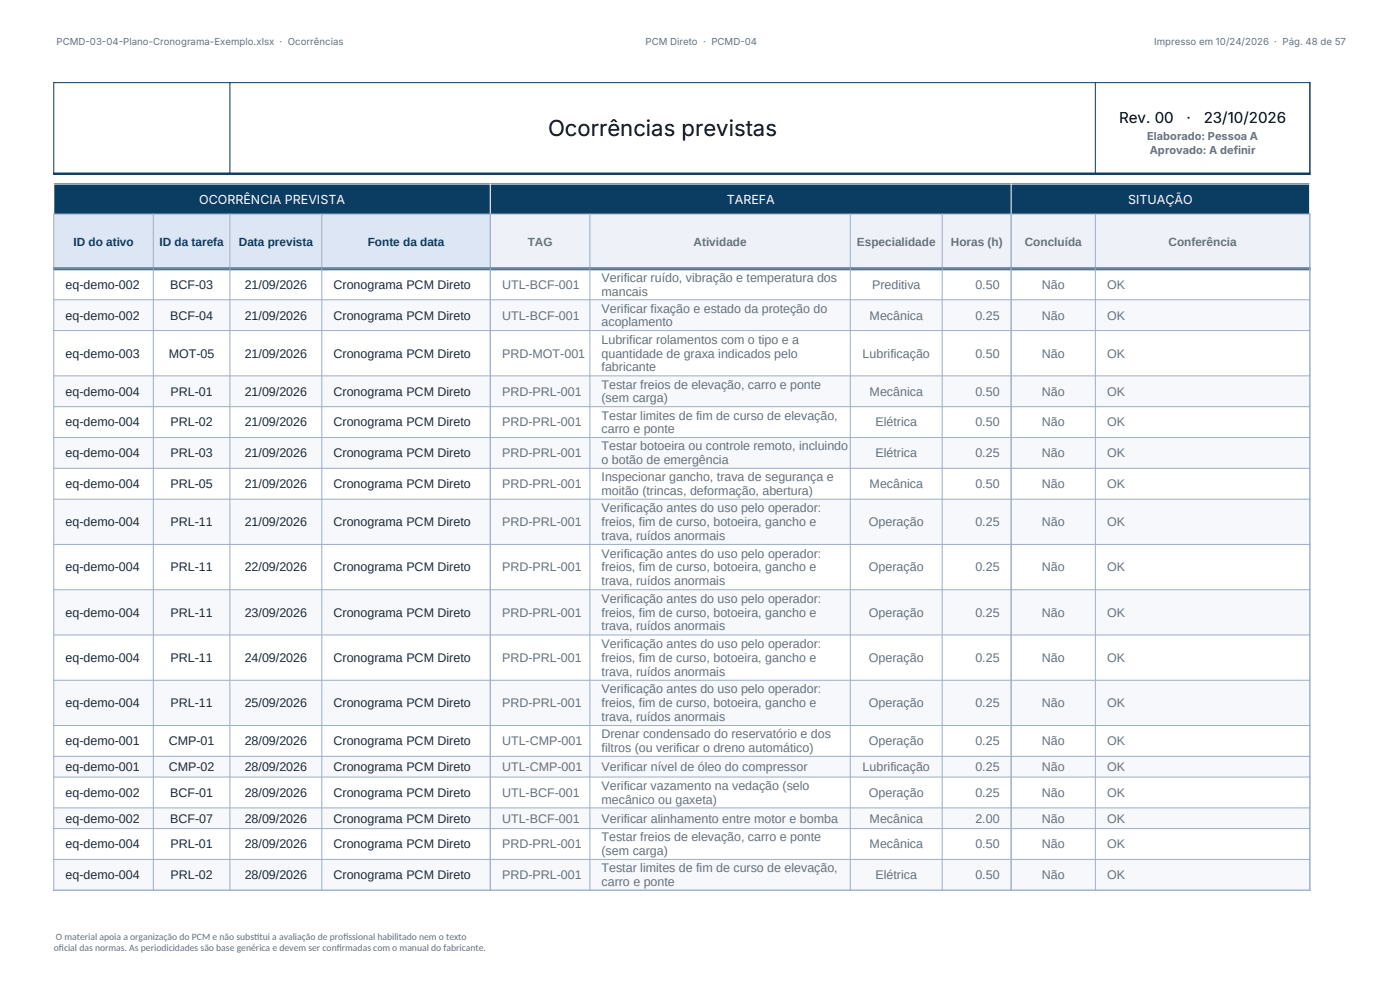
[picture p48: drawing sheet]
<svg xmlns="http://www.w3.org/2000/svg" width="297mm" height="210mm" viewBox="0 0 297 210" stroke-linecap="round" stroke-linejoin="round" font-family="sans-serif">
<defs><g id="words">
<text font-size="4.7" x="116.3" y="28.9">Ocorrências previstas</text>
<g font-size="3.2">
<text x="237.4" y="26.1">Rev. 00</text>
<text x="251.7" y="26.1">·</text>
<text x="255.4" y="26.1">23/10/2026</text>
</g>
<g font-size="2.6" fill="#fff">
<text x="42.3" y="43.2">OCORRÊNCIA PREVISTA</text>
<text x="154.2" y="43.2">TAREFA</text>
<text x="239.3" y="43.2">SITUAÇÃO</text>
</g>
<g font-size="2.6" fill="#64717d">
<text x="127.6" y="59.8">Verificar ruído, vibração e temperatura dos</text>
<text x="106.5" y="61.2">UTL-BCF-001</text>
<text x="127.6" y="62.7">mancais</text>
<text x="185" y="61.2">Preditiva</text>
<text x="206.9" y="61.2">0.50</text>
<text x="221" y="61.2">Não</text>
<text x="234.9" y="61.2">OK</text>
<text x="106.5" y="67.8">UTL-BCF-001</text>
<text x="127.6" y="66.3">Verificar fixação e estado da proteção do</text>
<text x="127.6" y="69.2">acoplamento</text>
<text x="184.5" y="67.8">Mecânica</text>
<text x="206.9" y="67.8">0.25</text>
<text x="221" y="67.8">Não</text>
<text x="234.9" y="67.8">OK</text>
<text x="106.5" y="75.9">PRD-MOT-001</text>
<text x="127.6" y="72.9">Lubrificar rolamentos com o tipo e a</text>
<text x="127.6" y="75.8">quantidade de graxa indicados pelo</text>
<text x="183" y="75.9">Lubrificação</text>
<text x="206.9" y="75.9">0.50</text>
<text x="221" y="75.9">Não</text>
<text x="234.9" y="75.9">OK</text>
<text x="106.5" y="83.9">PRD-PRL-001</text>
<text x="127.6" y="78.8">fabricante</text>
<text x="127.6" y="82.5">Testar freios de elevação, carro e ponte</text>
<text x="184.5" y="83.9">Mecânica</text>
<text x="206.9" y="83.9">0.50</text>
<text x="221" y="83.9">Não</text>
<text x="234.9" y="83.9">OK</text>
<text x="127.6" y="85.4">(sem carga)</text>
<text x="127.6" y="89">Testar limites de fim de curso de elevação,</text>
<text x="106.5" y="90.5">PRD-PRL-001</text>
<text x="127.6" y="91.9">carro e ponte</text>
<text x="127.6" y="95.5">Testar botoeira ou controle remoto, incluindo</text>
<text x="185.7" y="90.5">Elétrica</text>
<text x="206.9" y="90.5">0.50</text>
<text x="221" y="90.5">Não</text>
<text x="234.9" y="90.5">OK</text>
<text x="106.5" y="97">PRD-PRL-001</text>
<text x="127.6" y="98.5">o botão de emergência</text>
<text x="185.7" y="97">Elétrica</text>
<text x="206.9" y="97">0.25</text>
<text x="221" y="97">Não</text>
<text x="234.9" y="97">OK</text>
<text x="106.5" y="103.5">PRD-PRL-001</text>
<text x="127.6" y="102.1">Inspecionar gancho, trava de segurança e</text>
<text x="127.6" y="105">moitão (trincas, deformação, abertura)</text>
<text x="184.5" y="103.5">Mecânica</text>
<text x="206.9" y="103.5">0.50</text>
<text x="221" y="103.5">Não</text>
<text x="234.9" y="103.5">OK</text>
<text x="106.5" y="111.6">PRD-PRL-001</text>
<text x="127.6" y="108.7">Verificação antes do uso pelo operador:</text>
<text x="127.6" y="111.6">freios, fim de curso, botoeira, gancho e</text>
<text x="184.3" y="111.6">Operação</text>
<text x="206.9" y="111.6">0.25</text>
<text x="221" y="111.6">Não</text>
<text x="234.9" y="111.6">OK</text>
<text x="127.6" y="114.5">trava, ruídos anormais</text>
<text x="127.6" y="118.3">Verificação antes do uso pelo operador:</text>
<text x="106.5" y="121.2">PRD-PRL-001</text>
<text x="127.6" y="121.2">freios, fim de curso, botoeira, gancho e</text>
<text x="127.6" y="124.1">trava, ruídos anormais</text>
<text x="184.3" y="121.2">Operação</text>
<text x="206.9" y="121.2">0.25</text>
<text x="221" y="121.2">Não</text>
<text x="234.9" y="121.2">OK</text>
<text x="106.5" y="130.8">PRD-PRL-001</text>
<text x="127.6" y="127.9">Verificação antes do uso pelo operador:</text>
<text x="127.6" y="130.8">freios, fim de curso, botoeira, gancho e</text>
<text x="184.3" y="130.8">Operação</text>
<text x="206.9" y="130.8">0.25</text>
<text x="221" y="130.8">Não</text>
<text x="234.9" y="130.8">OK</text>
<text x="127.6" y="133.7">trava, ruídos anormais</text>
<text x="127.6" y="137.5">Verificação antes do uso pelo operador:</text>
<text x="106.5" y="140.4">PRD-PRL-001</text>
<text x="127.6" y="140.4">freios, fim de curso, botoeira, gancho e</text>
<text x="127.6" y="143.3">trava, ruídos anormais</text>
<text x="184.3" y="140.4">Operação</text>
<text x="206.9" y="140.4">0.25</text>
<text x="221" y="140.4">Não</text>
<text x="234.9" y="140.4">OK</text>
<text x="127.6" y="147.1">Verificação antes do uso pelo operador:</text>
<text x="106.5" y="150">PRD-PRL-001</text>
<text x="127.6" y="150">freios, fim de curso, botoeira, gancho e</text>
<text x="127.6" y="153">trava, ruídos anormais</text>
<text x="184.3" y="150">Operação</text>
<text x="206.9" y="150">0.25</text>
<text x="221" y="150">Não</text>
<text x="234.9" y="150">OK</text>
<text x="106.5" y="158.1">UTL-CMP-001</text>
<text x="127.6" y="156.6">Drenar condensado do reservatório e dos</text>
<text x="127.6" y="159.6">filtros (ou verificar o dreno automático)</text>
<text x="184.3" y="158.1">Operação</text>
<text x="206.9" y="158.1">0.25</text>
<text x="221" y="158.1">Não</text>
<text x="234.9" y="158.1">OK</text>
<text x="106.5" y="163.6">UTL-CMP-001</text>
<text x="127.6" y="163.6">Verificar nível de óleo do compressor</text>
<text x="127.6" y="167.6">Verificar vazamento na vedação (selo</text>
<text x="183" y="163.6">Lubrificação</text>
<text x="206.9" y="163.6">0.25</text>
<text x="221" y="163.6">Não</text>
<text x="234.9" y="163.6">OK</text>
<text x="106.5" y="169">UTL-BCF-001</text>
<text x="127.6" y="170.5">mecânico ou gaxeta)</text>
<text x="184.3" y="169">Operação</text>
<text x="206.9" y="169">0.25</text>
<text x="221" y="169">Não</text>
<text x="234.9" y="169">OK</text>
<text x="106.5" y="174.5">UTL-BCF-001</text>
<text x="106.5" y="180">PRD-PRL-001</text>
<text x="127.6" y="174.5">Verificar alinhamento entre motor e bomba</text>
<text x="127.6" y="178.5">Testar freios de elevação, carro e ponte</text>
<text x="184.5" y="174.5">Mecânica</text>
<text x="184.5" y="180">Mecânica</text>
<text x="206.9" y="174.5">2.00</text>
<text x="206.9" y="180">0.50</text>
<text x="221" y="174.5">Não</text>
<text x="221" y="180">Não</text>
<text x="234.9" y="174.5">OK</text>
<text x="234.9" y="180">OK</text>
<text x="127.6" y="181.4">(sem carga)</text>
<text x="127.6" y="185">Testar limites de fim de curso de elevação,</text>
<text x="106.5" y="186.5">PRD-PRL-001</text>
<text x="127.6" y="188">carro e ponte</text>
<text x="185.7" y="186.5">Elétrica</text>
<text x="206.9" y="186.5">0.50</text>
<text x="221" y="186.5">Não</text>
<text x="234.9" y="186.5">OK</text>
</g>
<g font-size="2.6" fill="#1f2937">
<text x="13.9" y="61.2">eq-demo-002</text>
<text x="36.1" y="61.2">BCF-03</text>
<text x="51.9" y="61.2">21/09/2026</text>
<text x="70.8" y="61.2">Cronograma PCM Direto</text>
<text x="13.9" y="67.8">eq-demo-002</text>
<text x="36.1" y="67.8">BCF-04</text>
<text x="51.9" y="67.8">21/09/2026</text>
<text x="70.8" y="67.8">Cronograma PCM Direto</text>
<text x="13.9" y="75.9">eq-demo-003</text>
<text x="35.8" y="75.9">MOT-05</text>
<text x="51.9" y="75.9">21/09/2026</text>
<text x="70.8" y="75.9">Cronograma PCM Direto</text>
<text x="13.9" y="83.9">eq-demo-004</text>
<text x="36.2" y="83.9">PRL-01</text>
<text x="51.9" y="83.9">21/09/2026</text>
<text x="70.8" y="83.9">Cronograma PCM Direto</text>
<text x="13.9" y="90.5">eq-demo-004</text>
<text x="36.2" y="90.5">PRL-02</text>
<text x="51.9" y="90.5">21/09/2026</text>
<text x="70.8" y="90.5">Cronograma PCM Direto</text>
<text x="13.9" y="97">eq-demo-004</text>
<text x="36.2" y="97">PRL-03</text>
<text x="51.9" y="97">21/09/2026</text>
<text x="70.8" y="97">Cronograma PCM Direto</text>
<text x="13.9" y="103.5">eq-demo-004</text>
<text x="36.2" y="103.5">PRL-05</text>
<text x="51.9" y="103.5">21/09/2026</text>
<text x="70.8" y="103.5">Cronograma PCM Direto</text>
<text x="13.9" y="111.6">eq-demo-004</text>
<text x="36.2" y="111.6">PRL-11</text>
<text x="51.9" y="111.6">21/09/2026</text>
<text x="70.8" y="111.6">Cronograma PCM Direto</text>
<text x="13.9" y="121.2">eq-demo-004</text>
<text x="36.2" y="121.2">PRL-11</text>
<text x="51.9" y="121.2">22/09/2026</text>
<text x="70.8" y="121.2">Cronograma PCM Direto</text>
<text x="13.9" y="130.8">eq-demo-004</text>
<text x="36.2" y="130.8">PRL-11</text>
<text x="51.9" y="130.8">23/09/2026</text>
<text x="70.8" y="130.8">Cronograma PCM Direto</text>
<text x="13.9" y="140.4">eq-demo-004</text>
<text x="36.2" y="140.4">PRL-11</text>
<text x="51.9" y="140.4">24/09/2026</text>
<text x="70.8" y="140.4">Cronograma PCM Direto</text>
<text x="13.9" y="150">eq-demo-004</text>
<text x="36.2" y="150">PRL-11</text>
<text x="51.9" y="150">25/09/2026</text>
<text x="70.8" y="150">Cronograma PCM Direto</text>
<text x="13.9" y="158.1">eq-demo-001</text>
<text x="35.8" y="158.1">CMP-01</text>
<text x="51.9" y="158.1">28/09/2026</text>
<text x="70.8" y="158.1">Cronograma PCM Direto</text>
<text x="13.9" y="163.6">eq-demo-001</text>
<text x="35.8" y="163.6">CMP-02</text>
<text x="51.9" y="163.6">28/09/2026</text>
<text x="70.8" y="163.6">Cronograma PCM Direto</text>
<text x="13.9" y="169">eq-demo-002</text>
<text x="36.1" y="169">BCF-01</text>
<text x="51.9" y="169">28/09/2026</text>
<text x="70.8" y="169">Cronograma PCM Direto</text>
<text x="13.9" y="174.5">eq-demo-002</text>
<text x="13.9" y="180">eq-demo-004</text>
<text x="36.1" y="174.5">BCF-07</text>
<text x="36.2" y="180">PRL-01</text>
<text x="51.9" y="174.5">28/09/2026</text>
<text x="51.9" y="180">28/09/2026</text>
<text x="70.8" y="174.5">Cronograma PCM Direto</text>
<text x="70.8" y="180">Cronograma PCM Direto</text>
<text x="13.9" y="186.5">eq-demo-004</text>
<text x="36.2" y="186.5">PRL-02</text>
<text x="51.9" y="186.5">28/09/2026</text>
<text x="70.8" y="186.5">Cronograma PCM Direto</text>
</g>
<g font-size="2.5" fill="#0b3d63">
<text x="15.6" y="52.1">ID do ativo</text>
<text x="33.8" y="52.1">ID da tarefa</text>
<text x="50.7" y="52.1">Data prevista</text>
<text x="78" y="52.1">Fonte da data</text>
</g>
<g font-size="2.5" fill="#64717d">
<text x="112" y="52.1">TAG</text>
<text x="147.1" y="52.1">Atividade</text>
<text x="181.8" y="52.1">Especialidade</text>
<text x="201.7" y="52.1">Horas (h)</text>
<text x="217.4" y="52.1">Concluída</text>
<text x="247.9" y="52.1">Conferência</text>
</g>
<g font-size="2.3" fill="#64717d">
<text x="243.4" y="29.8">Elaborado: Pessoa A</text>
<text x="243.9" y="32.6">Aprovado: A definir</text>
</g>
<g font-size="2" fill="#64717d">
<text x="12" y="9.6">PCMD-03-04-Plano-Cronograma-Exemplo.xlsx · Ocorrências</text>
<text x="136.9" y="9.6">PCM Direto · PCMD-04</text>
<text x="244.9" y="9.6">Impresso em 10/24/2026 · Pág. 48 de 57</text>
<text x="11.4" y="201.8">of</text>
<text x="11.9" y="199.3">O material apoia a organização do PCM e não subst</text>
<text x="12.5" y="201.8">icial das normas. As periodicidades são base genérica e devem ser conf</text>
<text x="53.9" y="199.3">itui a avaliação de prof</text>
<text x="71.4" y="201.8">irmadas com o manual do fabricante.</text>
<text x="72.8" y="199.3">issional habilitado nem o texto</text>
</g>
</g></defs>
<path d="M11.4 39h266.5v6.4h-266.5z" fill-rule="evenodd" fill="#0b3d63"/>
<path d="M11.4 45.4h92.6v11.6h-92.6z" fill-rule="evenodd" fill="#dce6f5"/>
<path d="M104 45.4h173.9v11.6h-173.9z" fill-rule="evenodd" fill="#eef2f8"/>
<path d="M11.3 17.5h266.7M11.4 17.4v19.7M48.8 17.4v19.7M232.4 17.4v19.7M277.9 17.4v19.7" fill="none" stroke="#0b3d63" stroke-width=".22"/>
<path d="M11.3 36.9h266.7M11.3 57h266.7" fill="none" stroke="#0b3d63" stroke-width=".51"/>
<path d="M11.3 39h266.7M11.4 38.9v6.6M104 38.9v6.6M214.5 38.9v6.6M277.9 38.9v6.6" fill="none" stroke="#fff" stroke-width=".22"/>
<path d="M11.3 45.4h266.7M11.4 45.3v12M32.5 45.3v12M48.8 45.3v12M68.3 45.3v12M104 45.3v12M125.1 45.3v12M180.4 45.3v12M199.9 45.3v12M214.5 45.3v12M232.4 45.3v12M277.9 45.3v12" fill="none" stroke="#9fb0c9" stroke-width=".22"/>
<g fill="#f6f8fc">
<path d="M11.4 63.6h266.5v6.5h-266.5z" fill-rule="evenodd"/>
<path d="M11.4 79.7h266.5v6.6h-266.5z" fill-rule="evenodd"/>
<path d="M11.4 92.8h266.5v6.5h-266.5z" fill-rule="evenodd"/>
<path d="M11.4 105.9h266.5v9.6h-266.5z" fill-rule="evenodd"/>
<path d="M11.4 125.1h266.5v9.6h-266.5z" fill-rule="evenodd"/>
<path d="M11.4 144.3h266.5v9.6h-266.5z" fill-rule="evenodd"/>
<path d="M11.4 160.4h266.5v4.4h-266.5z" fill-rule="evenodd"/>
<path d="M11.4 171.4h266.5v4.4h-266.5z" fill-rule="evenodd"/>
<path d="M11.4 182.3h266.5v6.5h-266.5z" fill-rule="evenodd"/>
</g>
<g fill="none" stroke="#9fb0c9" stroke-width=".22">
<path d="M11.3 57h266.7M11.4 56.9v132.1M32.5 56.9v132.1M48.8 56.9v132.1M68.3 56.9v132.1M104 56.9v132.1M125.1 56.9v132.1M180.4 56.9v132.1M199.9 56.9v132.1M214.5 56.9v132.1M232.4 56.9v132.1M277.9 56.9v132.1"/>
<path d="M11.3 63.6h266.7M11.3 70.1h266.7M11.3 79.7h266.7M11.3 86.3h266.7M11.3 92.8h266.7M11.3 99.4h266.7M11.3 105.9h266.7M11.3 115.5h266.7M11.3 125.1h266.7M11.3 134.7h266.7M11.3 144.3h266.7M11.3 153.9h266.7"/>
<path d="M11.3 160.4h266.7M11.3 164.8h266.7M11.3 171.4h266.7M11.3 175.8h266.7M11.3 182.3h266.7M11.3 188.9h266.7"/>
</g>
<use href="#words"/>
</svg>
